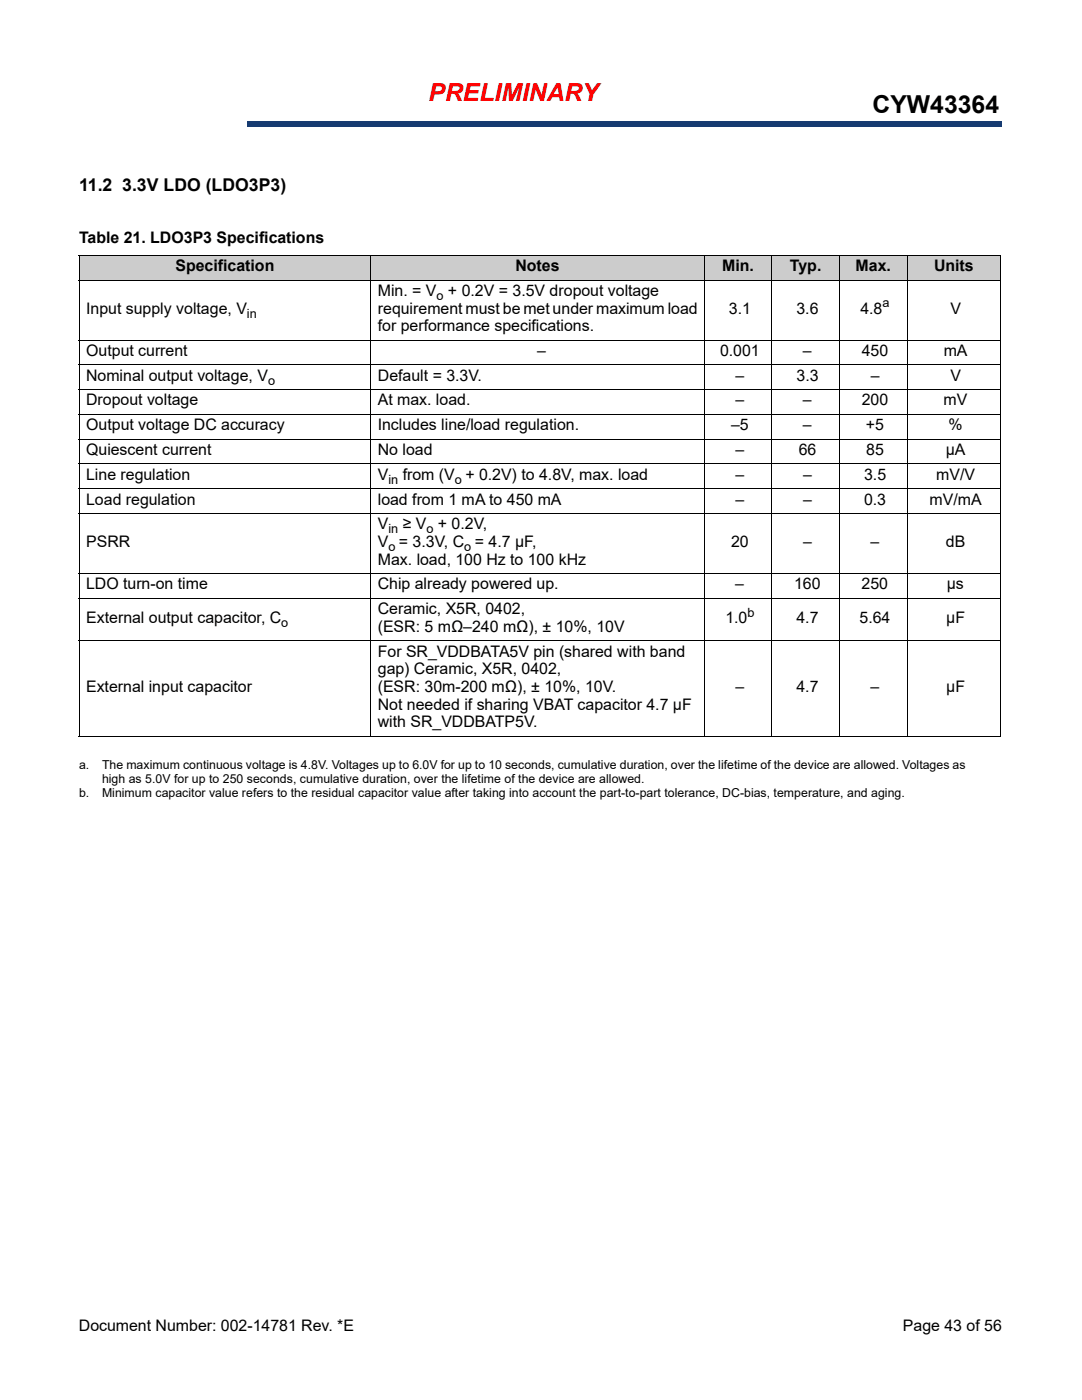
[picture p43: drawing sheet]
<svg xmlns="http://www.w3.org/2000/svg" width="216mm" height="279mm" viewBox="0 0 216 279" stroke-linecap="round" stroke-linejoin="round" font-family="sans-serif">
<defs><g id="words">
<text font-size="4.9" fill="#f00" x="85.5" y="20.2">PRELIMINARY</text>
<text font-size="4.9" x="174.1" y="22.5">CYW43364</text>
<text font-size="3.5" x="15.8" y="38.1">11.2 3.3V LDO (LDO3P3)</text>
<g font-size="3.2">
<text x="15.8" y="48.5">Table 21. LDO3P3 Specifications</text>
<text x="35" y="54.1">Specification</text>
<text x="75.4" y="59.1">Min. = V</text>
<text x="89.4" y="59.1">+ 0.2V = 3.5V dropout voltage</text>
<text x="102.8" y="54.1">Notes</text>
<text x="144.1" y="54.1">Min.</text>
<text x="157.6" y="54.1">Typ.</text>
<text x="170.7" y="54.1">Max.</text>
<text x="186.4" y="54.1">Units</text>
<text x="17.2" y="62.6">Input supply voltage, V</text>
<text x="75.4" y="62.6">requirement must be met under maximum load</text>
<text x="145.4" y="62.6">3.1</text>
<text x="158.9" y="62.6">3.6</text>
<text x="171.7" y="62.6">4.8</text>
<text x="189.6" y="62.6">V</text>
<text x="17.2" y="71.1">Output current</text>
<text x="75.4" y="66.1">for performance specifications.</text>
<text x="107.2" y="71.1">–</text>
<text x="143.7" y="71.1">0.001</text>
<text x="160.2" y="71.1">–</text>
<text x="172" y="71.1">450</text>
<text x="188.3" y="71.1">mA</text>
<text x="17.2" y="76">Nominal output voltage, V</text>
<text x="75.4" y="76">Default = 3.3V.</text>
<text x="146.8" y="76">–</text>
<text x="158.9" y="76">3.3</text>
<text x="173.7" y="76">–</text>
<text x="189.6" y="76">V</text>
<text x="17.2" y="80.9">Dropout voltage</text>
<text x="75.4" y="80.9">At max. load.</text>
<text x="146.7" y="80.9">–</text>
<text x="160.2" y="80.9">–</text>
<text x="171.9" y="80.9">200</text>
<text x="188.3" y="80.9">mV</text>
<text x="17.2" y="85.9">Output voltage DC accuracy</text>
<text x="75.4" y="85.9">Includes line/load regulation.</text>
<text x="145.9" y="85.9">–5</text>
<text x="160.2" y="85.9">–</text>
<text x="172.8" y="85.9">+5</text>
<text x="189.3" y="85.9">%</text>
<text x="17.2" y="90.8">Quiescent current</text>
<text x="17.2" y="95.7">Line regulation</text>
<text x="75.4" y="95.7">V</text>
<text x="75.4" y="90.8">No load</text>
<text x="80.4" y="95.7">from (V + 0.2V) to 4.8V, max. load</text>
<text x="146.7" y="90.8">–</text>
<text x="146.8" y="95.7">–</text>
<text x="159.4" y="90.8">66</text>
<text x="160.2" y="95.7">–</text>
<text x="172.4" y="95.7">3.5</text>
<text x="172.8" y="90.8">85</text>
<text x="186.8" y="95.7">mV/V</text>
<text x="188.7" y="90.8">µA</text>
<text x="17.2" y="100.7">Load regulation</text>
<text x="75.4" y="100.7">load from 1 mA to 450 mA</text>
<text x="146.8" y="100.7">–</text>
<text x="160.2" y="100.7">–</text>
<text x="172.4" y="100.7">0.3</text>
<text x="185.5" y="100.7">mV/mA</text>
<text x="75.4" y="105.6">V</text>
<text x="80.3" y="105.6">≥ V</text>
<text x="87.4" y="105.6">+ 0.2V,</text>
<text x="17.2" y="109.2">PSRR</text>
<text x="75.4" y="109.2">V = 3.3V, C = 4.7 µF,</text>
<text x="75.4" y="112.7">Max. load, 100 Hz to 100 kHz</text>
<text x="145.9" y="109.2">20</text>
<text x="160.2" y="109.2">–</text>
<text x="173.7" y="109.2">–</text>
<text x="188.7" y="109.2">dB</text>
<text x="17.2" y="117.6">LDO turn-on time</text>
<text x="75.4" y="117.6">Chip already powered up.</text>
<text x="146.7" y="117.6">–</text>
<text x="158.4" y="117.6">160</text>
<text x="171.9" y="117.6">250</text>
<text x="188.9" y="117.6">µs</text>
<text x="17.2" y="124.3">External output capacitor, C</text>
<text x="75.4" y="122.6">Ceramic, X5R, 0402,</text>
<text x="144.7" y="124.3">1.0</text>
<text x="158.9" y="124.3">4.7</text>
<text x="171.5" y="124.3">5.64</text>
<text x="188.8" y="124.3">µF</text>
<text x="75.4" y="131">For SR_VDDBATA5V pin (shared with band</text>
<text x="75.4" y="126.1">(ESR: 5 mΩ–240 mΩ), ± 10%, 10V</text>
<text x="75.4" y="134.6">gap) Ceramic, X5R, 0402,</text>
<text x="17.2" y="138.1">External input capacitor</text>
<text x="75.4" y="138.1">(ESR: 30m-200 mΩ), ± 10%, 10V.</text>
<text x="75.4" y="141.6">Not needed if sharing VBAT capacitor 4.7 µF</text>
<text x="146.7" y="138.1">–</text>
<text x="158.9" y="138.1">4.7</text>
<text x="173.7" y="138.1">–</text>
<text x="188.8" y="138.1">µF</text>
<text x="75.4" y="145.1">with SR_VDDBATP5V.</text>
<text x="15.7" y="265.6">Document Number: 002-14781 Rev. *E</text>
<text x="180.1" y="265.6">Page 43 of 56</text>
</g>
<g font-size="2.5">
<text x="87.1" y="59.8">o</text>
<text x="49.3" y="63.4">in</text>
<text x="176.1" y="61.3">a</text>
<text x="53.5" y="76.8">o</text>
<text x="77.5" y="96.5">in</text>
<text x="90.7" y="96.5">o</text>
<text x="77.5" y="106.4">in</text>
<text x="85.1" y="106.4">o</text>
<text x="77.5" y="109.9">o</text>
<text x="92.6" y="109.9">o</text>
<text x="56.1" y="125.1">o</text>
<text x="149.1" y="123">b</text>
<text x="15.8" y="153.5">a.</text>
<text x="20.4" y="153.5">The maximum continuous voltage is 4.8V. Voltages up to 6.0V for up to 10 seconds, cumulative duration, over the lifetime of the device are allowed. Voltages as</text>
<text x="15.8" y="159.1">b.</text>
<text x="20.4" y="159.1">Minimum capacitor value refers to the residual capacitor value after taking into account the part-to-part tolerance, DC-bias, temperature, and aging.</text>
<text x="20.4" y="156.3">high as 5.0V for up to 250 seconds, cumulative duration, over the lifetime of the device are allowed.</text>
</g>
</g></defs>
<path d="M49.3 24.3h150.5v1h-150.5z" fill="#163b71"/>
<path d="M49.3 24.3h150.6" fill="none" stroke="#163b71" stroke-width=".2"/>
<path d="M199.7 24.3h.2v1h-.2z" fill="#163b71"/>
<path d="M49.3 25.3h150.5" fill="none" stroke="#163b71" stroke-width=".2"/>
<path d="M49.3 24.3h.1v1h-.1z" fill="#163b71"/>
<g fill="#ccc">
<path d="M15.8 50.9h58.2v5h-58.2z"/>
<path d="M74 50.9h66.5v5h-66.5z"/>
<path d="M140.5 50.9h13.5v5h-13.5z"/>
<path d="M154 50.9h13.5v5h-13.5z"/>
<path d="M167.5 50.9h13.5v5h-13.5z"/>
<path d="M181 50.9h18.7v5h-18.7z"/>
</g>
<g fill="none" stroke="#000" stroke-width=".2">
<path d="M15.7 50.9h184M15.7 55.9h184M15.8 51v95.8M74 50.8v96.2M140.5 50.8v96.2M154 50.8v96.2M167.5 50.8v96.2M181 50.8v96.2M199.7 51v95.8M15.7 67.9h184M15.7 72.8h184M15.7 77.7h184"/>
<path d="M15.7 82.7h184M15.7 87.6h184M15.7 92.6h184M15.7 97.5h184M15.7 102.4h184M15.7 114.4h184M15.7 119.4h184M15.7 127.8h184M15.7 146.9h184"/>
</g>
<use href="#words"/>
</svg>
